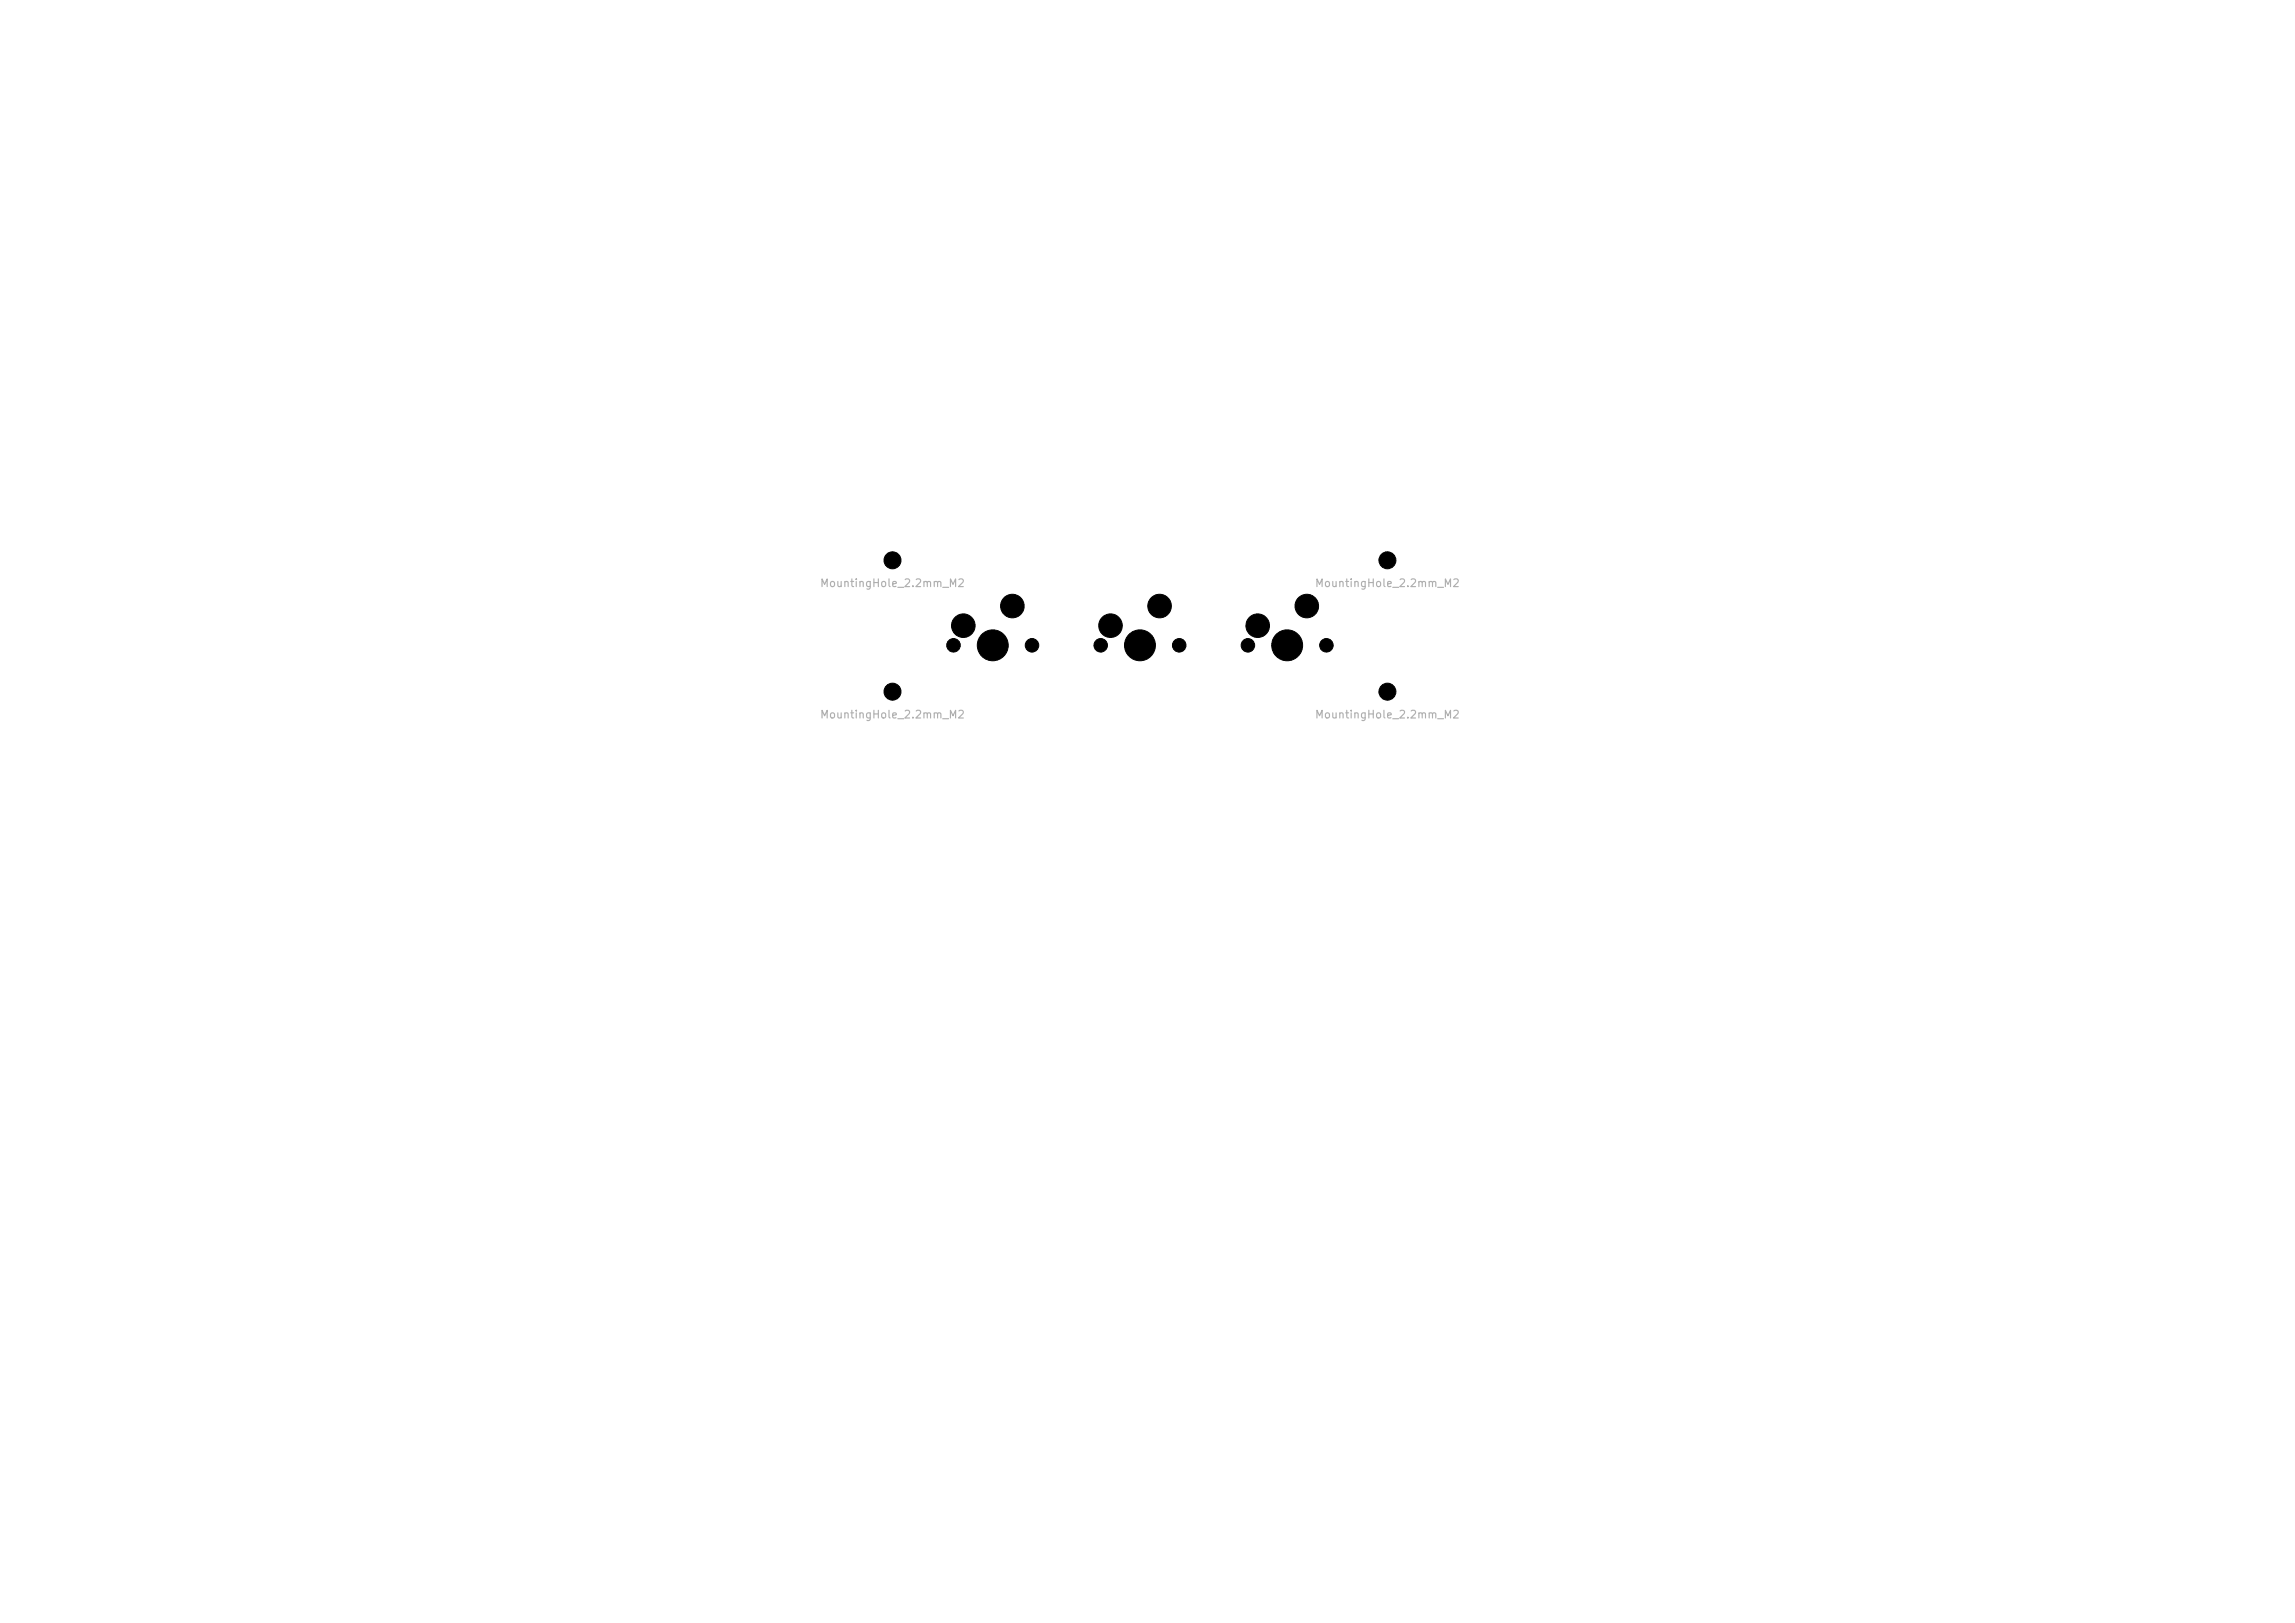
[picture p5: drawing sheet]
<svg xmlns="http://www.w3.org/2000/svg" width="297mm" height="210mm" viewBox="0 0 297 210" stroke-linecap="round" stroke-linejoin="round" font-family="sans-serif">
<defs><g id="words">
<g font-size="1" fill="#afafaf">
<text x="106" y="76.2">MountingHole_2.2mm_M2</text>
<text x="114.4" y="73.3">H1</text>
<text x="170.1" y="76.2">MountingHole_2.2mm_M2</text>
<text x="178.5" y="73.3">H2</text>
<text x="106" y="93.2">MountingHole_2.2mm_M2</text>
<text x="114.4" y="90.3">H3</text>
<text x="170.1" y="93.2">MountingHole_2.2mm_M2</text>
<text x="178.5" y="90.3">H4</text>
</g>
</g></defs>
<g fill="#000" stroke="#000" stroke-width=".13">
<circle cx="115.5" cy="72.5" r="1.1"/>
<circle cx="131" cy="78.4" r="1.52"/>
<circle cx="150.1" cy="78.4" r="1.52"/>
<circle cx="169.1" cy="78.4" r="1.53"/>
<circle cx="179.5" cy="72.5" r="1.1"/>
<circle cx="115.5" cy="89.5" r="1.1"/>
<circle cx="123.4" cy="83.5" r=".87"/>
<circle cx="124.7" cy="81" r="1.52"/>
<circle cx="128.5" cy="83.5" r="2"/>
<circle cx="133.6" cy="83.5" r=".87"/>
<circle cx="142.4" cy="83.5" r=".87"/>
<circle cx="143.7" cy="81" r="1.52"/>
<circle cx="147.5" cy="83.5" r="2"/>
<circle cx="152.6" cy="83.5" r=".87"/>
<circle cx="161.5" cy="83.5" r=".87"/>
<circle cx="162.8" cy="81" r="1.52"/>
<circle cx="166.6" cy="83.5" r="2"/>
<circle cx="171.7" cy="83.5" r=".87"/>
<circle cx="179.5" cy="89.5" r="1.1"/>
</g>
<use href="#words"/>
</svg>
